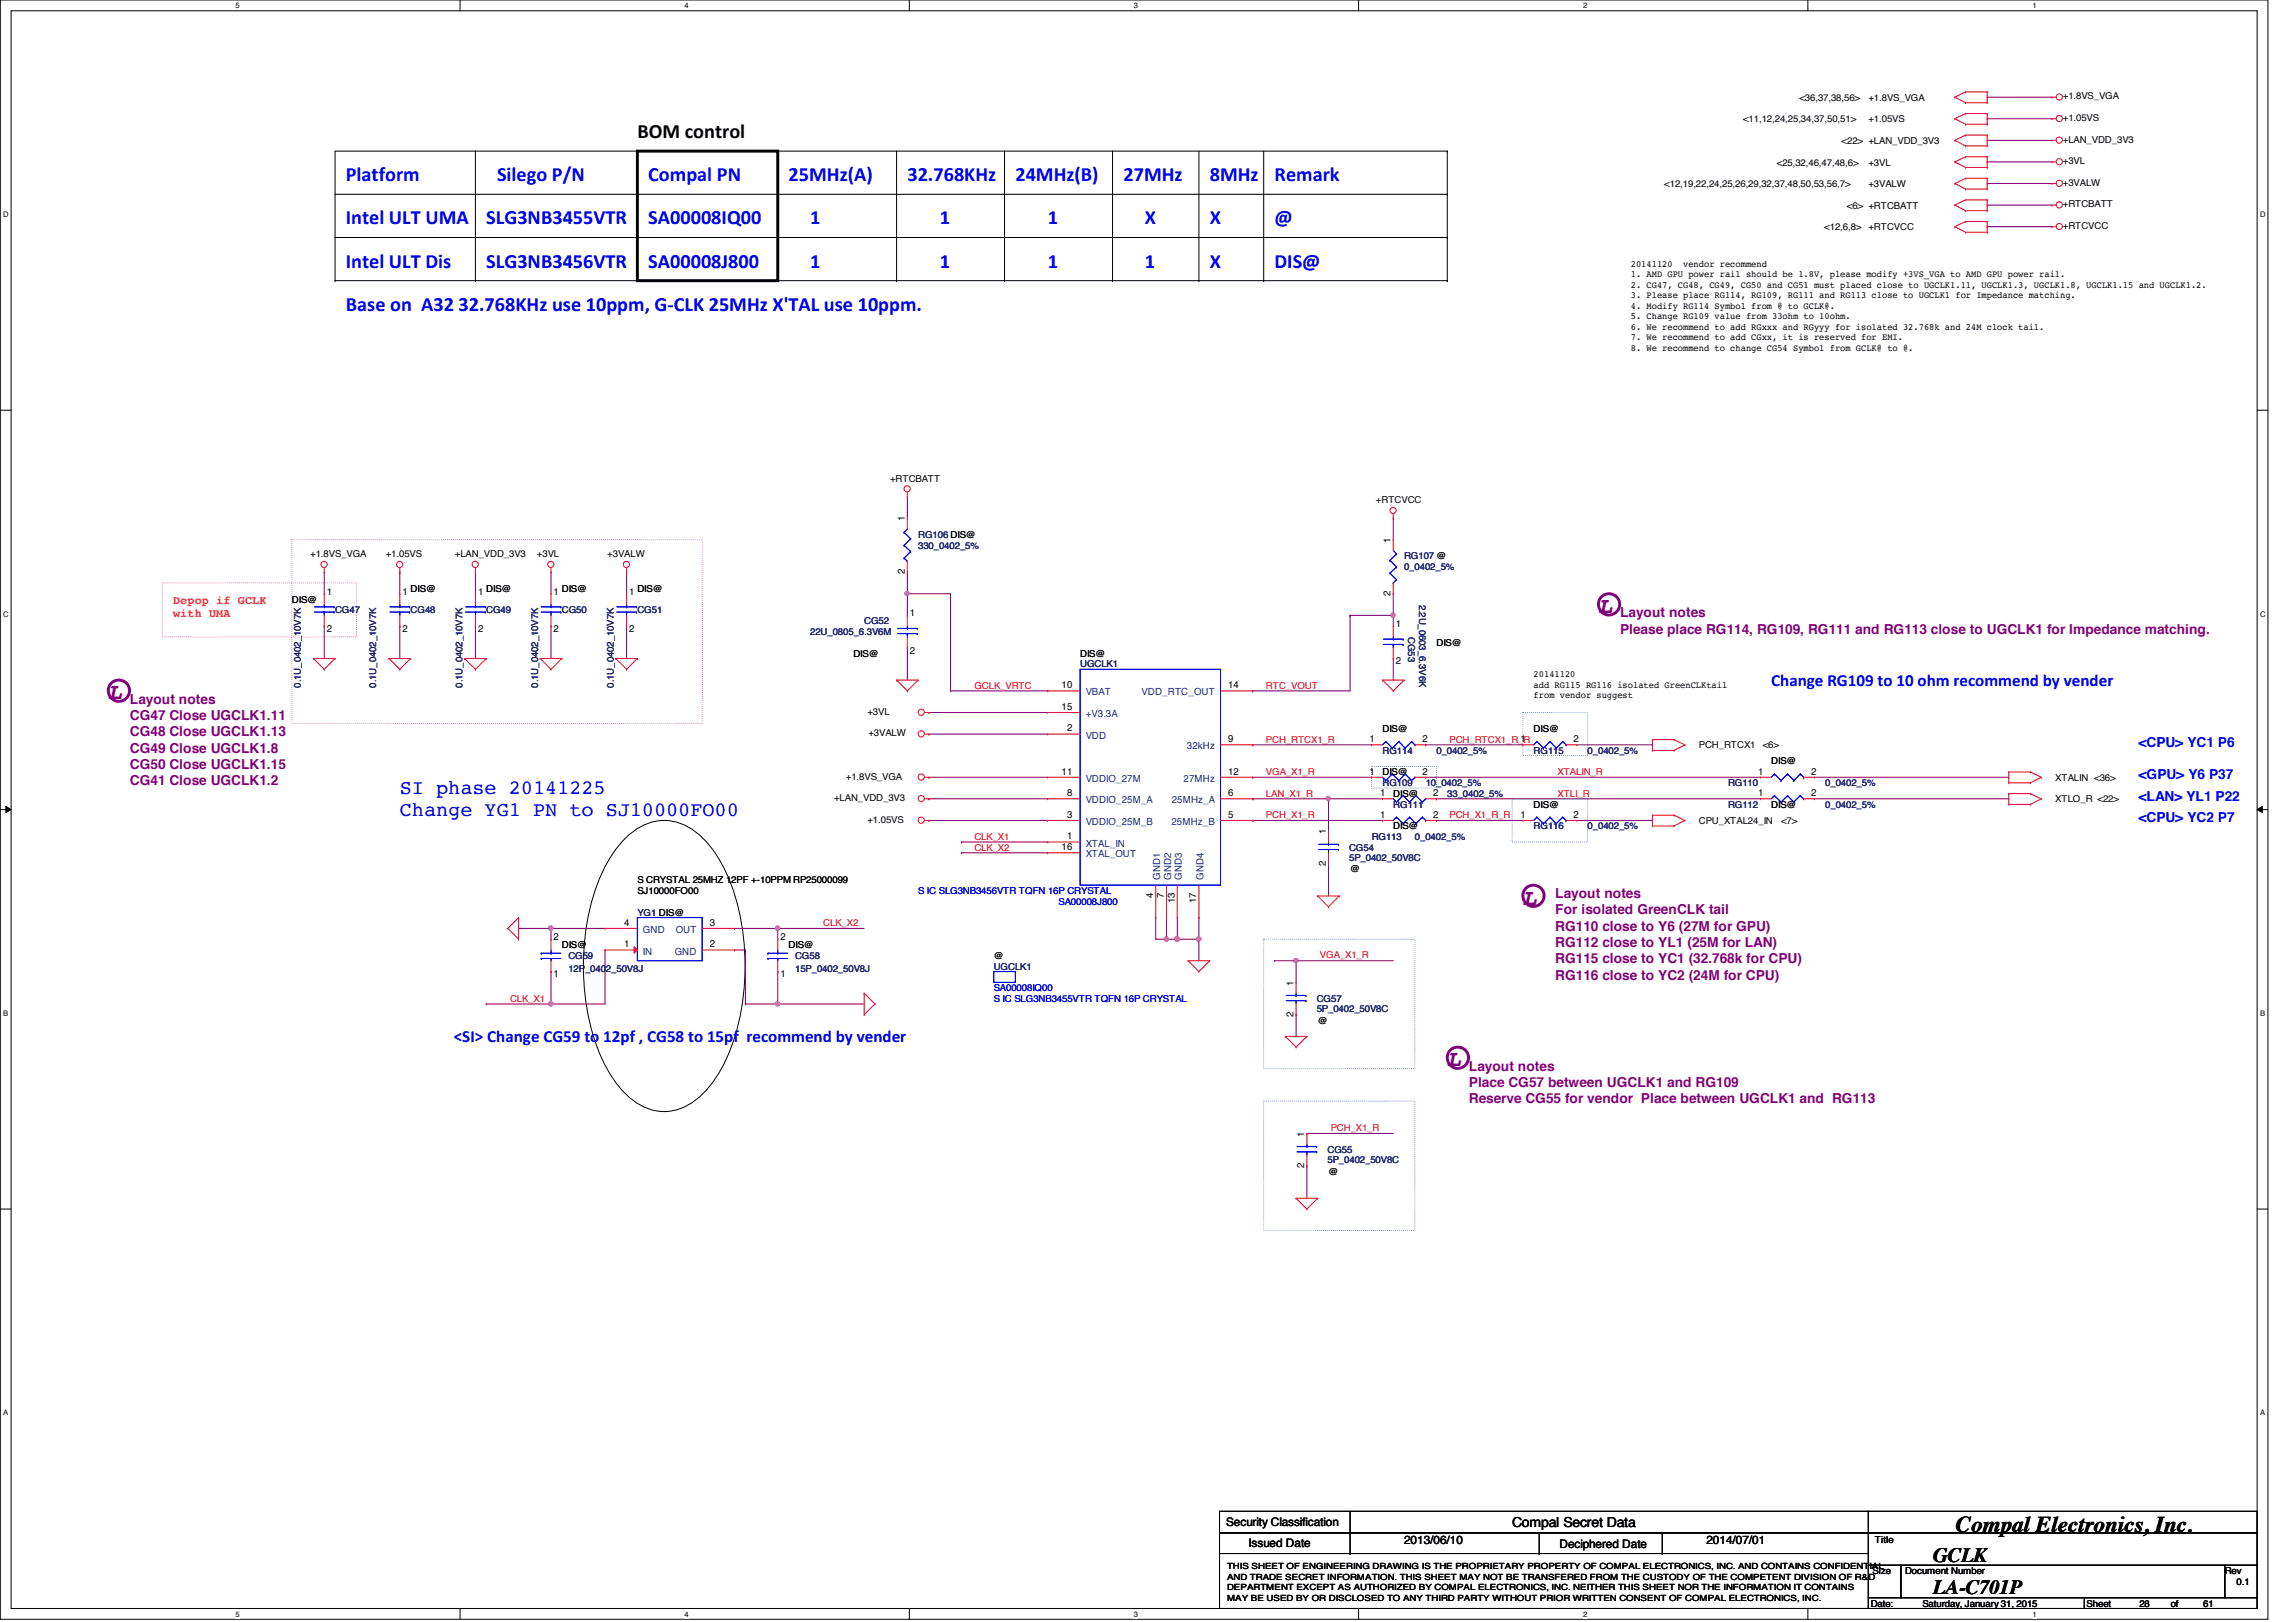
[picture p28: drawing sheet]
<svg xmlns="http://www.w3.org/2000/svg" width="297mm" height="210mm" viewBox="0 0 297 210" stroke-linecap="round" stroke-linejoin="round" font-family="sans-serif">
<defs><g id="words">
<g font-size="2.9" fill="#800080">
<text x="206.8" y="79.3">L</text>
<text x="14" y="90.5">L</text>
<text x="197" y="117.1">L</text>
<text x="187.2" y="138">L</text>
</g>
<text font-size="2.9" x="253" y="198.2">Compal Electronics, Inc.</text>
<g font-size="2.6">
<text x="82.5" y="17.9">BOM control</text>
<text x="250.1" y="202.1">GCLK</text>
<text x="250.1" y="206.3">LA-C701P</text>
</g>
<g font-size="2.6" fill="#00f">
<text x="44.7" y="23.5">Platform</text>
<text x="64.3" y="23.5">Silego P/N</text>
<text x="83.9" y="23.5">Compal PN</text>
<text x="102" y="23.5">25MHz(A)</text>
<text x="117.4" y="23.5">32.768KHz</text>
<text x="131.4" y="23.5">24MHz(B)</text>
<text x="145.3" y="23.5">27MHz</text>
<text x="156.5" y="23.5">8MHz</text>
<text x="164.9" y="23.5">Remark</text>
<text x="44.7" y="29">Intel ULT UMA</text>
<text x="62.9" y="29">SLG3NB3455VTR</text>
<text x="83.9" y="29">SA00008IQ00</text>
<text x="104.8" y="29">1</text>
<text x="121.6" y="29">1</text>
<text x="135.5" y="29">1</text>
<text x="148.1" y="29">X</text>
<text x="156.5" y="29">X</text>
<text x="164.9" y="29">@</text>
<text x="44.7" y="34.6">Intel ULT Dis</text>
<text x="62.9" y="34.6">SLG3NB3456VTR</text>
<text x="83.9" y="34.6">SA00008J800</text>
<text x="104.8" y="34.6">1</text>
<text x="121.6" y="34.6">1</text>
<text x="135.5" y="34.6">1</text>
<text x="148.1" y="34.6">1</text>
<text x="156.5" y="34.6">X</text>
<text x="164.9" y="34.6">DIS@</text>
<text x="44.7" y="40.2">Base on A32 32.768KHz use 10ppm, G-CLK 25MHz X'TAL use 10ppm.</text>
<text x="51.7" y="102.7">SI phase 20141225</text>
<text x="51.7" y="105.5">Change YG1 PN to SJ10000FO00</text>
</g>
<g font-size="2.2" fill="#00f">
<text x="229.1" y="88.7">Change RG109 to 10 ohm recommend by vender</text>
<text x="58.7" y="134.8">&lt;SI&gt; Change CG59 to 12pf , CG58 to 15pf recommend by vender</text>
</g>
<g font-size="1.8" fill="#800080">
<text x="209.6" y="79.9">Layout notes</text>
<text x="209.6" y="82">Please place RG114, RG109, RG111 and RG113 close to UGCLK1 for Impedance matching.</text>
<text x="16.8" y="91.1">Layout notes</text>
<text x="16.8" y="93.2">CG47 Close UGCLK1.11</text>
<text x="16.8" y="95.3">CG48 Close UGCLK1.13</text>
<text x="16.8" y="97.4">CG49 Close UGCLK1.8</text>
<text x="16.8" y="99.5">CG50 Close UGCLK1.15</text>
<text x="16.8" y="101.6">CG41 Close UGCLK1.2</text>
<text x="201.2" y="116.2">Layout notes</text>
<text x="201.2" y="118.3">For isolated GreenCLK tail</text>
<text x="201.2" y="120.4">RG110 close to Y6 (27M for GPU)</text>
<text x="201.2" y="122.6">RG112 close to YL1 (25M for LAN)</text>
<text x="201.2" y="124.7">RG115 close to YC1 (32.768k for CPU)</text>
<text x="201.2" y="126.8">RG116 close to YC2 (24M for CPU)</text>
<text x="190" y="138.6">Layout notes</text>
<text x="190" y="140.7">Place CG57 between UGCLK1 and RG109</text>
<text x="190" y="142.8">Reserve CG55 for vendor Place between UGCLK1 and RG113</text>
</g>
<g font-size="1.8" fill="#00f">
<text x="276.6" y="96.6">&lt;CPU&gt; YC1 P6</text>
<text x="276.6" y="100.8">&lt;GPU&gt; Y6 P37</text>
<text x="276.6" y="103.6">&lt;LAN&gt; YL1 P22</text>
<text x="276.6" y="106.4">&lt;CPU&gt; YC2 P7</text>
</g>
<text font-size="1.8" x="195.6" y="197.6">Compal Secret Data</text>
<g font-size="1.5" fill="#ff8000">
<text x="22.4" y="78.1">Depop if GCLK</text>
<text x="22.4" y="79.8">with UMA</text>
</g>
<g font-size="1.5">
<text x="158.6" y="197.5">Security Classification</text>
<text x="161.5" y="200.2">Issued Date</text>
<text x="181.6" y="199.8">2013/06/10</text>
<text x="201.8" y="200.3">Deciphered Date</text>
<text x="220.8" y="199.8">2014/07/01</text>
</g>
<g font-size="1.3">
<text x="117" y="67.5" transform="rotate(-90 117 67.5)">1</text>
<text x="179.9" y="70.3" transform="rotate(-90 179.9 70.3)">1</text>
<text x="42.3" y="77">1</text>
<text x="52.1" y="77">1</text>
<text x="61.8" y="77">1</text>
<text x="71.6" y="77">1</text>
<text x="81.4" y="77">1</text>
<text x="117" y="74.3" transform="rotate(-90 117 74.3)">2</text>
<text x="179.9" y="77.1" transform="rotate(-90 179.9 77.1)">2</text>
<text x="42.3" y="81.8">2</text>
<text x="52.1" y="81.8">2</text>
<text x="61.8" y="81.8">2</text>
<text x="71.6" y="81.8">2</text>
<text x="81.4" y="81.8">2</text>
<text x="117.7" y="79.8">1</text>
<text x="180.6" y="81.2">1</text>
<text x="117.7" y="84.6">2</text>
<text x="137.3" y="89.1">10</text>
<text x="158.9" y="89.1">14</text>
<text x="180.6" y="86">2</text>
<text x="137.3" y="91.9">15</text>
<text x="138" y="94.7">2</text>
<text x="137.3" y="100.2">11</text>
<text x="158.9" y="96.1">9</text>
<text x="158.9" y="100.2">12</text>
<text x="177.2" y="96.1">1</text>
<text x="177.2" y="100.2">1</text>
<text x="184" y="96.1">2</text>
<text x="184" y="100.2">2</text>
<text x="196.7" y="96.1">1</text>
<text x="203.6" y="96.1">2</text>
<text x="227.5" y="100.2">1</text>
<text x="234.3" y="100.2">2</text>
<text x="138" y="105.8">3</text>
<text x="138" y="103">8</text>
<text x="158.9" y="105.8">5</text>
<text x="158.9" y="103">6</text>
<text x="171.5" y="108" transform="rotate(-90 171.5 108)">1</text>
<text x="178.6" y="103">1</text>
<text x="178.6" y="105.8">1</text>
<text x="185.4" y="103">2</text>
<text x="185.4" y="105.8">2</text>
<text x="196.7" y="105.8">1</text>
<text x="203.6" y="105.8">2</text>
<text x="227.5" y="103">1</text>
<text x="234.3" y="103">2</text>
<text x="137.3" y="110">16</text>
<text x="138" y="108.6">1</text>
<text x="171.5" y="112" transform="rotate(-90 171.5 112)">2</text>
<text x="80.8" y="119.8">4</text>
<text x="91.8" y="119.8">3</text>
<text x="149.2" y="116.2" transform="rotate(-90 149.2 116.2)">4</text>
<text x="150.6" y="116.2" transform="rotate(-90 150.6 116.2)">7</text>
<text x="152" y="116.9" transform="rotate(-90 152 116.9)">13</text>
<text x="154.8" y="116.9" transform="rotate(-90 154.8 116.9)">17</text>
<text x="71.6" y="121.7">2</text>
<text x="80.8" y="122.6">1</text>
<text x="91.8" y="122.6">2</text>
<text x="101" y="121.7">2</text>
<text x="71.6" y="126.5">1</text>
<text x="101" y="126.5">1</text>
<text x="167.3" y="131.6" transform="rotate(-90 167.3 131.6)">2</text>
<text x="167.3" y="127.6" transform="rotate(-90 167.3 127.6)">1</text>
<text x="168.7" y="147.1" transform="rotate(-90 168.7 147.1)">1</text>
<text x="168.7" y="151.1" transform="rotate(-90 168.7 151.1)">2</text>
</g>
<g font-size="1.3" fill="#004080">
<text x="140.5" y="95.6">VDD</text>
<text x="140.5" y="90">VBAT</text>
<text x="140.5" y="92.8">+V3.3A</text>
<text x="147.7" y="90">VDD_RTC_OUT</text>
<text x="140.5" y="101.2">VDDIO_27M</text>
<text x="153.1" y="101.2">27MHz</text>
<text x="153.5" y="97">32kHz</text>
<text x="140.5" y="106.8">VDDIO_25M_B</text>
<text x="140.5" y="104">VDDIO_25M_A</text>
<text x="151.5" y="106.8">25MHz_B</text>
<text x="151.6" y="104">25MHz_A</text>
<text x="140.5" y="109.6">XTAL_IN</text>
<text x="140.5" y="111">XTAL_OUT</text>
<text x="150.1" y="113.8" transform="rotate(-90 150.1 113.8)">GND1</text>
<text x="151.5" y="113.8" transform="rotate(-90 151.5 113.8)">GND2</text>
<text x="152.9" y="113.8" transform="rotate(-90 152.9 113.8)">GND3</text>
<text x="155.7" y="113.8" transform="rotate(-90 155.7 113.8)">GND4</text>
<text x="83.2" y="120.7">GND</text>
<text x="83.2" y="123.5">IN</text>
<text x="87.3" y="123.5">GND</text>
<text x="87.4" y="120.7">OUT</text>
</g>
<g font-size="1.2">
<text x="225.5" y="15.8">&lt;11,12,24,25,34,37,50,51&gt;</text>
<text x="232.8" y="13">&lt;36,37,38,56&gt;</text>
<text x="241.7" y="13">+1.8VS_VGA</text>
<text x="241.7" y="15.8">+1.05VS</text>
<text x="266.9" y="12.9">+1.8VS_VGA</text>
<text x="266.9" y="15.7">+1.05VS</text>
<text x="229.9" y="21.4">&lt;25,32,46,47,48,6&gt;</text>
<text x="238.2" y="18.6">&lt;22&gt; +LAN_VDD_3V3</text>
<text x="241.7" y="21.4">+3VL</text>
<text x="266.9" y="18.5">+LAN_VDD_3V3</text>
<text x="266.9" y="21.3">+3VL</text>
<text x="215.3" y="24.2">&lt;12,19,22,24,25,26,29,32,37,48,50,53,56,7&gt;</text>
<text x="236" y="29.8">&lt;12,6,8&gt;</text>
<text x="238.9" y="27">&lt;6&gt; +RTCBATT</text>
<text x="241.7" y="24.2">+3VALW</text>
<text x="241.7" y="29.8">+RTCVCC</text>
<text x="266.9" y="24">+3VALW</text>
<text x="266.9" y="26.8">+RTCBATT</text>
<text x="266.9" y="29.6">+RTCVCC</text>
<text x="211" y="34.5">20141120</text>
<text x="211" y="35.9">1. AMD GPU power rail should be 1.8V, please modify +3VS_VGA to AMD GPU power rail.</text>
<text x="217.8" y="34.5">vendor recommend</text>
<text x="211" y="37.3">2. CG47, CG48, CG49, CG50 and CG51 must placed close to UGCLK1.11, UGCLK1.3, UGCLK1.8, UGCLK1.15 and UGCLK1.2.</text>
<text x="211" y="38.6">3. Please place RG114, RG109, RG111 and RG113 close to UGCLK1 for Impedance matching.</text>
<text x="211" y="40">4. Modify RG114 Symbol from @ to GCLK@.</text>
<text x="211" y="41.3">5. Change RG109 value from 33ohm to 10ohm.</text>
<text x="211" y="42.7">6. We recommend to add RGxxx and RGyyy for isolated 32.768k and 24M clock tail.</text>
<text x="211" y="44">7. We recommend to add CGxx, it is reserved for EMI.</text>
<text x="211" y="45.4">8. We recommend to change CG54 Symbol from GCLK@ to @.</text>
<text x="115.1" y="62.3">+RTCBATT</text>
<text x="178" y="65.1">+RTCVCC</text>
<text x="37.8" y="78">DIS@</text>
<text x="40.1" y="72.1">+1.8VS_VGA</text>
<text x="49.9" y="72.1">+1.05VS</text>
<text x="53.1" y="76.6">DIS@</text>
<text x="58.8" y="72.1">+LAN_VDD_3V3</text>
<text x="62.9" y="76.6">DIS@</text>
<text x="69.5" y="72.1">+3VL</text>
<text x="72.7" y="76.6">DIS@</text>
<text x="78.6" y="72.1">+3VALW</text>
<text x="82.5" y="76.6">DIS@</text>
<text x="185.8" y="83.6">DIS@</text>
<text x="110.4" y="85">DIS@</text>
<text x="139.7" y="85">DIS@</text>
<text x="198.4" y="87.6">20141120</text>
<text x="198.4" y="89">add RG115 RG116 isolated GreenCLKtail</text>
<text x="112.2" y="92.5">+3VL</text>
<text x="112.3" y="95.3">+3VALW</text>
<text x="178.9" y="94.7">DIS@</text>
<text x="198.4" y="94.7">DIS@</text>
<text x="198.4" y="90.3">from vendor suggest</text>
<text x="109.4" y="100.9">+1.8VS_VGA</text>
<text x="178.9" y="100.3">DIS@</text>
<text x="219.8" y="96.9">PCH_RTCX1</text>
<text x="228" y="96.9">&lt;6&gt;</text>
<text x="229.1" y="98.9">DIS@</text>
<text x="265.9" y="101">XTALIN &lt;36&gt;</text>
<text x="107.9" y="103.7">+LAN_VDD_3V3</text>
<text x="112.2" y="106.5">+1.05VS</text>
<text x="180.3" y="103.1">DIS@</text>
<text x="180.3" y="107.3">DIS@</text>
<text x="198.4" y="104.5">DIS@</text>
<text x="219.8" y="106.6">CPU_XTAL24_IN</text>
<text x="229.1" y="104.5">DIS@</text>
<text x="230.4" y="106.6">&lt;7&gt;</text>
<text x="265.9" y="103.8">XTLO_R &lt;22&gt;</text>
<text x="174.7" y="112.9">@</text>
<text x="82.5" y="114.3">S CRYSTAL 25MHZ 12PF +-10PPM RP25000099</text>
<text x="82.5" y="115.7">SJ10000FO00</text>
<text x="72.7" y="122.7">DIS@</text>
<text x="102" y="122.7">DIS@</text>
<text x="128.6" y="124.1">@</text>
<text x="170.5" y="132.5">@</text>
<text x="171.9" y="152">@</text>
<text x="242.3" y="203.7">Size</text>
<text x="242.6" y="199.6">Title</text>
<text x="246.5" y="203.7">Document Number</text>
<text x="287.8" y="203.7">Rev</text>
<text x="242" y="207.9">Date:</text>
<text x="248.7" y="207.9">Saturday, January 31, 2015</text>
<text x="270" y="207.9">Sheet</text>
<text x="276.8" y="207.9">28</text>
<text x="280.8" y="207.9">of</text>
<text x="285" y="207.9">61</text>
<text x="289.3" y="205.1">0.1</text>
</g>
<g font-size="1.2" fill="#000080">
<text x="118.8" y="69.6">RG106 DIS@</text>
<text x="118.8" y="71">330_0402_5%</text>
<text x="181.6" y="72.4">RG107 @</text>
<text x="181.6" y="73.8">0_0402_5%</text>
<text x="43.3" y="79.4">CG47</text>
<text x="53.1" y="79.4">CG48</text>
<text x="62.9" y="79.4">CG49</text>
<text x="72.7" y="79.4">CG50</text>
<text x="82.5" y="79.4">CG51</text>
<text x="104.8" y="82.2">22U_0805_6.3V6M</text>
<text x="111.8" y="80.8">CG52</text>
<text x="182.2" y="82.4" transform="rotate(90 182.2 82.4)">CG53</text>
<text x="183.6" y="78.2" transform="rotate(90 183.6 78.2)">2.2U_0603_6.3V6K</text>
<text x="38.9" y="89" transform="rotate(-90 38.9 89)">0.1U_0402_10V7K</text>
<text x="48.7" y="89" transform="rotate(-90 48.7 89)">0.1U_0402_10V7K</text>
<text x="59.9" y="89" transform="rotate(-90 59.9 89)">0.1U_0402_10V7K</text>
<text x="69.6" y="89" transform="rotate(-90 69.6 89)">0.1U_0402_10V7K</text>
<text x="79.4" y="89" transform="rotate(-90 79.4 89)">0.1U_0402_10V7K</text>
<text x="139.7" y="86.4">UGCLK1</text>
<text x="178.9" y="97.5">RG114</text>
<text x="178.9" y="101.7">RG109</text>
<text x="184.4" y="101.7">10_0402_5%</text>
<text x="185.8" y="97.5">0_0402_5%</text>
<text x="198.4" y="97.5">RG115</text>
<text x="205.4" y="97.5">0_0402_5%</text>
<text x="223.6" y="101.7">RG110</text>
<text x="236.1" y="101.7">0_0402_5%</text>
<text x="180.3" y="104.5">RG111</text>
<text x="187.2" y="103.1">33_0402_5%</text>
<text x="198.4" y="107.3">RG116</text>
<text x="205.4" y="107.3">0_0402_5%</text>
<text x="223.6" y="104.5">RG112</text>
<text x="236.1" y="104.5">0_0402_5%</text>
<text x="174.5" y="110.1">CG54</text>
<text x="174.5" y="111.4">5P_0402_50V8C</text>
<text x="177.5" y="108.7">RG113</text>
<text x="183" y="108.7">0_0402_5%</text>
<text x="82.5" y="118.5">YG1 DIS@</text>
<text x="73.5" y="124.1">CG59</text>
<text x="73.5" y="125.8">12P_0402_50V8J</text>
<text x="102.9" y="124.1">CG58</text>
<text x="102.9" y="125.8">15P_0402_50V8J</text>
<text x="128.6" y="125.5">UGCLK1</text>
<text x="170.3" y="129.7">CG57</text>
<text x="170.3" y="130.9">5P_0402_50V8C</text>
<text x="171.7" y="149.2">CG55</text>
<text x="171.7" y="150.5">5P_0402_50V8C</text>
</g>
<g font-size="1.2" fill="#f00">
<text x="126.1" y="89.1">GCLK_VRTC</text>
<text x="163.8" y="89.1">RTC_VOUT</text>
<text x="163.8" y="96.1">PCH_RTCX1_R</text>
<text x="163.8" y="100.3">VGA_X1_R</text>
<text x="187.5" y="96.1">PCH_RTCX1_R_R</text>
<text x="201.5" y="100.3">XTALIN_R</text>
<text x="163.8" y="105.9">PCH_X1_R</text>
<text x="163.8" y="103.1">LAN_X1_R</text>
<text x="187.5" y="105.9">PCH_X1_R_R</text>
<text x="201.5" y="103.1">XTLI_R</text>
<text x="126.1" y="110.1">CLK_X2</text>
<text x="126.1" y="108.7">CLK_X1</text>
<text x="106.5" y="119.8">CLK_X2</text>
<text x="170.8" y="124">VGA_X1_R</text>
<text x="66" y="129.6">CLK_X1</text>
<text x="172.2" y="146.4">PCH_X1_R</text>
</g>
<g font-size="1.2" fill="#00f">
<text x="118.8" y="115.7">S IC SLG3NB3456VTR TQFN 16P CRYSTAL</text>
<text x="136.9" y="117.1">SA00008J800</text>
<text x="128.6" y="129.7">S IC SLG3NB3455VTR TQFN 16P CRYSTAL</text>
<text x="128.6" y="128.3">SA00008IQ00</text>
</g>
<g font-size="1.1">
<text x="158.7" y="203.1">THIS SHEET OF ENGINEERING DRAWING IS THE PROPRIETARY PROPERTY OF COMPAL ELECTRONICS, INC. AND CONTAINS CONFIDENTIAL</text>
<text x="158.7" y="204.4">AND TRADE SECRET INFORMATION. THIS SHEET MAY NOT BE TRANSFERED FROM THE CUSTODY OF THE COMPETENT DIVISION OF R&amp;D</text>
<text x="158.7" y="205.8">DEPARTMENT EXCEPT AS AUTHORIZED BY COMPAL ELECTRONICS, INC. NEITHER THIS SHEET NOR THE INFORMATION IT CONTAINS</text>
<text x="158.7" y="207.1">MAY BE USED BY OR DISCLOSED TO ANY THIRD PARTY WITHOUT PRIOR WRITTEN CONSENT OF COMPAL ELECTRONICS, INC.</text>
</g>
<g font-size="1">
<text x="30.5" y="1.1">5</text>
<text x="88.6" y="1.1">4</text>
<text x="146.7" y="1.1">3</text>
<text x="204.8" y="1.1">2</text>
<text x="262.9" y="1.1">1</text>
<text x=".4" y="28.1">D</text>
<text x="292.4" y="28.1">D</text>
<text x=".4" y="79.8">C</text>
<text x="292.4" y="79.8">C</text>
<text x=".4" y="131.5">B</text>
<text x="292.4" y="131.5">B</text>
<text x=".4" y="183.2">A</text>
<text x="292.4" y="183.2">A</text>
<text x="30.5" y="209.2">5</text>
<text x="88.6" y="209.2">4</text>
<text x="146.7" y="209.2">3</text>
<text x="204.8" y="209.2">2</text>
<text x="262.9" y="209.2">1</text>
</g>
</g></defs>
<path d="M0 0h293.4v209.5h-293.4zM1.4 1.4h290.6v206.8h-290.6z" fill="none" stroke="#000" stroke-width=".13"/>
<g fill="#fff">
<path d="M30.5 .2h.5v1.1h-.5z"/>
<path d="M30.5 208.3h.5v1.1h-.5z"/>
</g>
<path d="M59.5 0v1.4M59.5 208.2v1.3" fill="none" stroke="#000" stroke-width=".13"/>
<g fill="#fff">
<path d="M88.6 .2h.5v1.1h-.5z"/>
<path d="M88.6 208.3h.5v1.1h-.5z"/>
</g>
<path d="M117.6 0v1.4M117.6 208.2v1.3" fill="none" stroke="#000" stroke-width=".13"/>
<g fill="#fff">
<path d="M146.7 .2h.5v1.1h-.5z"/>
<path d="M146.7 208.3h.5v1.1h-.5z"/>
</g>
<path d="M175.8 0v1.4M175.8 208.2v1.3" fill="none" stroke="#000" stroke-width=".13"/>
<g fill="#fff">
<path d="M204.8 .2h.6v1.1h-.6z"/>
<path d="M204.8 208.3h.6v1.1h-.6z"/>
</g>
<path d="M233.9 0v1.4M233.9 208.2v1.3" fill="none" stroke="#000" stroke-width=".13"/>
<g fill="#fff">
<path d="M262.9 .2h.6v1.1h-.6z"/>
<path d="M262.9 208.3h.6v1.1h-.6z"/>
<path d="M.4 27.2h.7v1.1h-.7z"/>
<path d="M292.4 27.2h.7v1.1h-.7z"/>
<path d="M.4 78.9h.7v1.1h-.7z"/>
<path d="M292.4 78.9h.7v1.1h-.7z"/>
</g>
<path d="M0 53.1h1.4M292 53.1h1.4" fill="none" stroke="#000" stroke-width=".13"/>
<g fill="#fff">
<path d="M.4 130.6h.7v1.1h-.7z"/>
<path d="M292.4 130.6h.6v1.1h-.6z"/>
</g>
<path d="M0 104.8h1.4M.8 104.4l.6 .4-.6 .4zM292 104.8l.7-.4v.8zM292 104.8h1.4" fill="none" stroke="#000" stroke-width=".13"/>
<path d="M.8 104.4l.6 .4-.6 .4zM292 104.8l.7-.4v.8z" fill="#000"/>
<g fill="#fff">
<path d="M.4 182.3h.7v1.1h-.7z"/>
<path d="M292.4 182.3h.6v1.1h-.6z"/>
</g>
<g fill="none" stroke="#000" stroke-width=".13">
<path d="M61.5 19.6v16.7M82.5 19.6v16.7M100.6 19.6v16.7M116 19.6v16.7M130 19.6v16.7M143.9 19.6v16.7M155.1 19.6v16.7M163.5 19.6v16.7M187.2 19.6h.1M187.2 19.6h-143.9v16.7M187.2 19.6v16.7M43.3 36.3h.1"/>
<path d="M43.3 25.1h143.9M43.3 30.7h143.9M43.3 36.3h143.9M61.5 36.3h.1M82.5 36.3h.1M100.6 36.3h.1M116 36.3h.1M130 36.3h.1M143.9 36.3h.1M155.1 36.3h.1M163.5 36.3h.1M187.2 36.3h.1"/>
<path d="M187.2 25.1h.1M187.2 30.7h.1M80.9 108.4a6.6 6.6 0 0 1 10 0 20.4 20.4 0 0 1 5 11 31.1 31.1 0 0 1-1.9 17.6 12.9 12.9 0 0 1-5 6 6.5 6.5 0 0 1-8.1-1.4 20.4 20.4 0 0 1-5-11 31.3 31.3 0 0 1 2-17.6 15.3 15.3 0 0 1 3-4.6zM0 156.5h1.4M292 156.5h1.4"/>
</g>
<path d="M21 75.4h25.1v7h-25.1zM37.8 69.8h53v23.8h-53z" fill="none" stroke="#f0f" stroke-width=".13" stroke-dasharray="0 .3"/>
<path d="M177.5 99.2h8.3v2.8h-8.3zM197 92.2h8.4v5.6h-8.4zM195.6 103.4h9.8v5.6h-9.8zM163.5 121.5h19.5v16.8h-19.5zM163.5 142.5h19.5v16.8h-19.5z" fill="none" stroke="#0080ff" stroke-width=".13" stroke-dasharray="0 .3"/>
<path d="M82.5 19.6h18.1v16.7h-18.1z" fill="none" stroke="#000" stroke-width=".38"/>
<g fill="none" stroke="#800080" stroke-width=".38">
<circle cx="208.2" cy="78.2" r="1.38"/>
<circle cx="15.4" cy="89.4" r="1.38"/>
<circle cx="198.4" cy="115.9" r="1.38"/>
<circle cx="188.6" cy="136.9" r="1.38"/>
</g>
<g fill="none" stroke="#800040" stroke-width=".13">
<path d="M120.2 92.2h.1M120.2 92.2h15.3M120.2 100.6h.1M120.2 100.6h15.3M124.4 110.4h.1M124.4 109h.1M124.4 110.4h11.1M124.4 109h11.1M155.1 118.7h.1M155.1 118.7v2.8h-2.8M162.1 106.2h.1M162.1 106.2h16.8"/>
<path d="M171.9 103.4h.1M171.9 103.4h7M152.3 121.5h.1"/>
</g>
<circle cx="155.1" cy="121.5" r=".29" fill="#f0f"/>
<circle cx="155.1" cy="121.5" r=".29" fill="none" stroke="#f0f" stroke-width=".13"/>
<circle cx="152.3" cy="121.5" r=".29" fill="#f0f"/>
<circle cx="152.3" cy="121.5" r=".29" fill="none" stroke="#f0f" stroke-width=".13"/>
<path d="M149.5 118.7h.1M149.5 118.7v2.8h1.4M150.9 118.7h.1M150.9 118.7v2.8M152.3 118.7h.1M152.3 118.7v2.8M150.9 121.5h.1M155.1 121.5h.1M155.1 121.5v2.8" fill="none" stroke="#800040" stroke-width=".13"/>
<circle cx="150.9" cy="121.5" r=".29" fill="#f0f"/>
<circle cx="150.9" cy="121.5" r=".29" fill="none" stroke="#f0f" stroke-width=".13"/>
<path d="M174.7 79.6h.1M174.7 79.6v9.8h-12.6M180.3 79.6h.1M180.3 79.6v1.4M162.1 89.4h.1M120.2 103.4h.1M120.2 106.2h.1M120.2 103.4h15.3M120.2 106.2h15.3" fill="none" stroke="#800040" stroke-width=".13"/>
<circle cx="180.2" cy="79.6" r=".29" fill="#f0f"/>
<circle cx="180.2" cy="79.6" r=".29" fill="none" stroke="#f0f" stroke-width=".13"/>
<g fill="none" stroke="#800040" stroke-width=".13">
<path d="M117.4 64.3h.1M117.4 76.8h.1M117.4 64.3v2.8M117.4 76.8v2.8M117.4 76.8h5.6M123 76.8h.1M123 76.8v12.6M174.7 79.6h.1M174.7 79.6h5.6M117.4 83.8h.1M117.4 83.8v4.2M120.2 95h.1"/>
<path d="M120.2 95h15.3M123 89.4h.1M123 89.4h12.5M180.3 85.2h.1M180.3 85.2v2.8"/>
</g>
<circle cx="117.4" cy="76.8" r=".29" fill="#f0f"/>
<circle cx="117.4" cy="76.8" r=".29" fill="none" stroke="#f0f" stroke-width=".13"/>
<g fill="none" stroke="#800040" stroke-width=".13">
<path d="M41.9 74h.1M41.9 74v2.8M51.7 74h.1M51.7 74v2.8M61.5 74h.1M61.5 74v2.8M71.3 74h.1M71.3 74v2.8M81.1 74h.1M81.1 74v2.8M117.4 74h.1M117.4 74v2.8"/>
<path d="M180.3 67.1h.1M180.3 76.8h.1M180.3 67.1v2.7M180.3 76.8v2.8M41.9 81h.1M41.9 81v4.2M51.7 81h.1M51.7 81v4.2M61.5 81h.1M61.5 81v4.2M71.3 81h.1M71.3 81v4.2"/>
<path d="M81.1 81h.1M81.1 81v4.2M184.4 100.6h.1M184.4 100.6h43.3M185.8 106.2h.1M185.8 103.4h.1M185.8 106.2h11.2M185.8 103.4h41.9M234.7 100.6h25.2M234.7 103.4h25.2M259.9 100.6h.1M259.9 103.4h.1"/>
<path d="M167.7 131.3h.1M167.7 124.3h.1M167.7 131.3v2.8M167.7 124.3h12.6"/>
</g>
<circle cx="167.6" cy="124.3" r=".29" fill="#f0f"/>
<circle cx="167.6" cy="124.3" r=".29" fill="none" stroke="#f0f" stroke-width=".13"/>
<path d="M100.6 120.1h.1M100.6 120.1h11.2M164.9 124.3h.1M164.9 124.3h2.8M167.7 124.3h.1M167.7 124.3v2.8" fill="none" stroke="#800040" stroke-width=".13"/>
<circle cx="100.6" cy="120.1" r=".29" fill="#f0f"/>
<circle cx="100.6" cy="120.1" r=".29" fill="none" stroke="#f0f" stroke-width=".13"/>
<path d="M71.3 129.9h.1M71.3 129.9h7" fill="none" stroke="#800040" stroke-width=".13"/>
<circle cx="71.3" cy="129.9" r=".29" fill="#f0f"/>
<circle cx="71.3" cy="129.9" r=".29" fill="none" stroke="#f0f" stroke-width=".13"/>
<path d="M78.3 122.9h.1M78.3 122.9v7M95 122.9h.1M95 122.9h1.4M96.4 122.9h.1M96.4 122.9v7M100.6 120.1h.1M100.6 125.7h.1M100.6 129.9h.1M100.6 120.1v1.4M100.6 125.7v4.2M100.6 129.9h11.2" fill="none" stroke="#800040" stroke-width=".13"/>
<circle cx="100.6" cy="129.9" r=".29" fill="#f0f"/>
<circle cx="100.6" cy="129.9" r=".29" fill="none" stroke="#f0f" stroke-width=".13"/>
<path d="M71.3 125.7h.1M71.3 120.1h.1M71.3 125.7v4.2M71.3 120.1h7" fill="none" stroke="#800040" stroke-width=".13"/>
<circle cx="71.3" cy="120.1" r=".29" fill="#f0f"/>
<circle cx="71.3" cy="120.1" r=".29" fill="none" stroke="#f0f" stroke-width=".13"/>
<g fill="none" stroke="#800040" stroke-width=".13">
<path d="M257.1 12.6h.1M257.1 15.4h.1M257.1 18.2h.1M257.1 12.6h8.4M257.1 15.4h8.4M257.1 18.2h8.4M257.1 21h.1M257.1 23.7h.1M257.1 26.5h.1M257.1 29.3h.1M257.1 21h8.4M257.1 23.7h8.4"/>
<path d="M257.1 26.5h8.4M257.1 29.3h8.4M162.1 96.4h.1M162.1 96.4h15.4M62.9 129.9h.1M62.9 129.9h8.4M67.1 120.1h.1M67.1 120.1h4.2M71.3 120.1h.1M71.3 120.1v1.4M95 120.1h.1M95 120.1h5.6"/>
<path d="M96.4 129.9h.1M96.4 129.9h4.2M150.9 121.5h1.4M152.3 121.5h.1"/>
</g>
<circle cx="152.3" cy="121.5" r=".29" fill="#f0f"/>
<circle cx="152.3" cy="121.5" r=".29" fill="none" stroke="#f0f" stroke-width=".13"/>
<g fill="none" stroke="#800040" stroke-width=".13">
<path d="M184.4 96.4h.1M184.4 96.4h12.6M204 96.4h9.8M213.8 96.4h.1M162.1 100.6h.1M162.1 100.6h15.4M171.9 111.8h.1M171.9 103.4h.1M171.9 103.4v4.2M171.9 111.8v4.2M204 106.2h9.8M213.8 106.2h.1"/>
<path d="M169.1 150.9h.1M169.1 146.7h.1M169.1 150.9v4.2M169.1 146.7h11.2"/>
</g>
<circle cx="171.8" cy="103.4" r=".29" fill="#f0f"/>
<circle cx="171.8" cy="103.4" r=".29" fill="none" stroke="#f0f" stroke-width=".13"/>
<path d="M162.1 103.4h.1M162.1 103.4h9.8" fill="none" stroke="#800040" stroke-width=".13"/>
<g fill="none" stroke="#f00" stroke-width=".13">
<path d="M252.9 12.6h.1M252.9 15.4h.1M252.9 18.2h.1M252.9 12.6l1.4 .7M252.9 15.4l1.4 .7M252.9 18.2l1.4 .7M254.3 11.9h.1M254.3 13.3h.1M254.3 14.7h.1M254.3 16.1h.1M254.3 17.5h.1M254.3 18.9h.1"/>
<path d="M254.3 11.9l-1.4 .7M254.3 11.9h2.8M254.3 13.3h2.8M254.3 14.7l-1.4 .7M254.3 14.7h2.8M254.3 16.1h2.8M254.3 17.5l-1.4 .7M254.3 17.5h2.8M254.3 18.9h2.8M257.1 11.9h.1M257.1 13.3h.1M257.1 14.7h.1"/>
<path d="M257.1 16.1h.1M257.1 17.5h.1M257.1 18.9h.1M257.1 11.9v1.4M257.1 14.7v1.4M257.1 17.5v1.4M265.5 12.6h.1M265.5 15.4h.1M265.5 18.2h.1M265.5 12.6h.5M265.5 15.4h.5M265.5 18.2h.5"/>
<path d="M252.9 21h.1M252.9 23.7h.1M252.9 26.5h.1M252.9 29.3h.1M252.9 21l1.4 .7M252.9 23.7l1.4 .8M252.9 26.5l1.4 .8M252.9 29.3l1.4 .8M254.3 20.3h.1M254.3 21.7h.1M254.3 23.1h.1M254.3 24.5h.1"/>
<path d="M254.3 25.9h.1M254.3 27.3h.1M254.3 28.7h.1M254.3 30.1h.1M254.3 20.3l-1.4 .7M254.3 20.3h2.8M254.3 21.7h2.8M254.3 23.1l-1.4 .6M254.3 23.1h2.8M254.3 24.5h2.8M254.3 25.9l-1.4 .6M254.3 25.9h2.8"/>
<path d="M254.3 27.3h2.8M254.3 28.7l-1.4 .6M254.3 28.7h2.8M254.3 30.1h2.8M257.1 20.3h.1M257.1 21.7h.1M257.1 23.1h.1M257.1 24.5h.1M257.1 25.9h.1M257.1 27.3h.1M257.1 28.7h.1M257.1 30.1h.1"/>
<path d="M257.1 20.3v1.4M257.1 23.1v1.4M257.1 25.9v1.4M257.1 28.7v1.4M265.5 21h.1M265.5 23.7h.1M265.5 26.5h.1M265.5 29.3h.1M265.5 21h.5M265.5 23.7h.5M265.5 26.5h.5M265.5 29.3h.5"/>
<path d="M41.9 74h.1M41.9 76.8h.1M41.9 73.5v.5M41.9 76.8v1.4M41.9 79.6v1.4M51.7 74h.1M51.7 76.8h.1M51.7 73.5v.5M51.7 76.8v1.4M51.7 79.6v1.4M61.5 74h.1M61.5 76.8h.1"/>
<path d="M61.5 73.5v.5M61.5 76.8v1.4M61.5 79.6v1.4M71.3 74h.1M71.3 76.8h.1M71.3 73.5v.5M71.3 76.8v1.4M71.3 79.6v1.4M81.1 74h.1M81.1 76.8h.1M81.1 73.5v.5M81.1 76.8v1.4"/>
<path d="M81.1 79.6v1.4M117.4 64.3h.1M117.4 79.6h.1M117.4 67.1h.1M117.4 74h.1M117.4 63.7v.6M117.4 67.1v1.4M117.4 72.6v1.4M117.4 79.6v1.4M180.3 67.1h.1M180.3 66.5v.6M40.6 85.2h.1"/>
<path d="M40.6 85.2h2.7M40.6 85.2l1.3 1.4M41.9 86.6h.1M41.9 81h.1M43.3 85.2h.1M43.3 85.2l-1.4 1.4M50.3 85.2h.1M50.3 85.2h2.8M50.3 85.2l1.4 1.4M51.7 86.6h.1M51.7 81h.1M53.1 85.2h.1"/>
<path d="M53.1 85.2l-1.4 1.4M60.1 85.2h.1M60.1 85.2h2.8M60.1 85.2l1.4 1.4M61.5 86.6h.1M61.5 81h.1M62.9 85.2h.1M62.9 85.2l-1.4 1.4M69.9 85.2h.1M69.9 85.2h2.8M69.9 85.2l1.4 1.4M71.3 86.6h.1"/>
<path d="M71.3 81h.1M72.7 85.2h.1M72.7 85.2l-1.4 1.4M79.7 85.2h.1M79.7 85.2h2.8M79.7 85.2l1.4 1.4M81.1 86.6h.1M81.1 81h.1M82.5 85.2h.1M82.5 85.2l-1.4 1.4M116 88h.1M116 88h2.8"/>
<path d="M116 88l1.4 1.4M117.4 89.4h.1M117.4 83.8h.1M117.4 82.4v1.4M118.8 88h.1M118.8 88l-1.4 1.4M119.6 92.2h.6M119.6 95h.6M120.2 92.2h.1M120.2 95h.1M135.5 95h.1M135.5 89.4h.1"/>
<path d="M135.5 92.2h.1M135.5 92.2h4.2M135.5 95h4.2M135.5 89.4h4.2M157.9 96.4h4.2M157.9 89.4h4.2M162.1 96.4h.1M162.1 89.4h.1M177.5 96.4h.1M177.5 96.4h1.4M178.9 88h.1M178.9 88h2.7"/>
<path d="M178.9 88l1.4 1.4M180.3 89.4h.1M180.3 81h.1M180.3 85.2h.1M180.3 81v1.4M180.3 83.8v1.4M181.6 88h.1M181.6 88l-1.3 1.4M183 96.4h1.4M184.4 96.4h.1M197 96.4h.1M197 96.4h1.4"/>
<path d="M202.6 96.4h1.4M204 96.4h.1M213.8 97.1h.1M213.8 95.7h.1M213.8 95.7h2.8M213.8 97.1h2.8M213.8 95.7v1.4M216.6 95.7h.1M216.6 97.1h.1M216.6 95.7l1.4 .7M218 96.4h.1M218 96.4l-1.4 .7"/>
<path d="M259.9 99.9h.1M259.9 99.9v1.4M259.9 99.9h2.8M262.7 99.9h.1M262.7 99.9l1.4 .7M67.1 118.7h.1M67.1 118.7v2.8M67.1 118.7l-1.4 1.4M119.6 106.2h.6M119.6 100.6h.6M119.6 103.4h.6M120.2 106.2h.1"/>
<path d="M120.2 100.6h.1M120.2 103.4h.1M135.5 109h.1M135.5 106.2h.1M135.5 103.4h.1M135.5 100.6h.1M135.5 110.4h.1M135.5 106.2h4.2M135.5 100.6h4.2M135.5 103.4h4.2M135.5 109h4.2M135.5 110.4h4.2"/>
<path d="M149.5 118.7h.1M149.5 114.6v4.1M150.9 118.7h.1M150.9 114.6v4.1M152.3 118.7h.1M152.3 114.6v4.1M155.1 118.7h.1M155.1 114.6v4.1M157.9 106.2h4.2M157.9 100.6h4.2M157.9 103.4h4.2M162.1 106.2h.1"/>
<path d="M162.1 103.4h.1M162.1 100.6h.1M170.5 116h.1M170.5 116h2.8M170.5 116l1.4 1.3M171.9 117.3h.1M171.9 107.6h.1M171.9 111.8h.1M171.9 107.6v1.4M171.9 110.4v1.4M173.3 116h.1M173.3 116l-1.4 1.3"/>
<path d="M177.5 100.6h.1M177.5 100.6h1.4M178.9 103.4h.1M178.9 106.2h.1M178.9 106.2h1.4M178.9 103.4h1.4M183 100.6h1.4M184.4 100.6h.1M184.4 106.2h1.4M184.4 103.4h1.4M185.8 103.4h.1M185.8 106.2h.1"/>
<path d="M197 106.2h.1M197 106.2h1.4M202.6 106.2h1.4M204 106.2h.1M213.8 106.9h.1M213.8 105.5h.1M213.8 105.5v1.4M213.8 105.5h2.8M213.8 106.9h2.8M216.6 105.5h.1M216.6 106.9h.1M216.6 105.5l1.4 .7"/>
<path d="M218 106.2h.1M218 106.2l-1.4 .7M227.7 103.4h.1M227.7 103.4h1.4M233.3 103.4h1.4M234.7 103.4h.1M259.9 104.1h.1M259.9 102.7h.1M259.9 101.3h.1M259.9 102.7h2.8M259.9 104.1h2.8M259.9 102.7v1.4"/>
<path d="M259.9 101.3h2.8M262.7 102.7h.1M262.7 104.1h.1M262.7 101.3h.1M262.7 102.7l1.4 .7M264.1 103.4h.1M264.1 100.6h.1M264.1 103.4l-1.4 .7M264.1 100.6l-1.4 .7M65.7 120.1h.1M65.7 120.1l1.4 1.4M67.1 121.5h.1"/>
<path d="M71.3 125.7h.1M71.3 121.5h.1M71.3 121.5v1.4M71.3 124.3v1.4M78.3 120.1h.1M78.3 120.1h4.2M100.6 125.7h.1M100.6 121.5h.1M100.6 121.5v1.4M100.6 124.3v1.4M111.8 131.3h.1M111.8 128.5h.1"/>
<path d="M111.8 128.5v2.8M111.8 128.5l1.4 1.4M113.2 129.9h.1M113.2 129.9l-1.4 1.4M153.7 124.3h.1M153.7 124.3h2.8M153.7 124.3l1.4 1.4M155.1 125.7h.1M156.5 124.3h.1M156.5 124.3l-1.4 1.4M166.3 134.1h.1M166.3 134.1h2.8"/>
<path d="M166.3 134.1l1.4 1.4M167.7 135.5h.1M167.7 127.1h.1M167.7 131.3h.1M167.7 127.1v1.4M167.7 129.9v1.4M169.1 134.1h.1M169.1 134.1l-1.4 1.4M167.7 155.1h.1M167.7 155.1h2.8M167.7 155.1l1.4 1.4M169.1 156.5h.1"/>
<path d="M169.1 146.7h.1M169.1 150.9h.1M169.1 146.7v1.4M169.1 149.5v1.4M170.5 155.1h.1M170.5 155.1l-1.4 1.4"/>
<circle cx="266.4" cy="15.3" r=".4"/>
<circle cx="266.4" cy="18.1" r=".4"/>
<circle cx="266.4" cy="12.5" r=".4"/>
<circle cx="266.4" cy="23.7" r=".4"/>
<circle cx="266.4" cy="29.3" r=".4"/>
<circle cx="266.4" cy="20.9" r=".4"/>
<circle cx="266.4" cy="26.5" r=".4"/>
<circle cx="41.9" cy="73" r=".4"/>
<circle cx="51.7" cy="73" r=".4"/>
<circle cx="61.5" cy="73" r=".4"/>
<circle cx="71.3" cy="73" r=".4"/>
<circle cx="81" cy="73" r=".4"/>
<circle cx="117.4" cy="63.3" r=".4"/>
<circle cx="180.2" cy="66.1" r=".4"/>
<circle cx="119.2" cy="95" r=".4"/>
<circle cx="119.2" cy="92.2" r=".4"/>
<circle cx="119.2" cy="106.1" r=".4"/>
<circle cx="119.2" cy="100.6" r=".4"/>
<circle cx="119.2" cy="103.4" r=".4"/>
</g>
<g fill="none" stroke="#000" stroke-width=".13">
<path d="M157.8 195.6h83.9v2.8h-83.9zM157.8 198.4h83.9v2.6h-83.9zM174.7 198.4h.1M174.7 195.6v5.4M199.1 198.4v2.6M215 198.4v2.6M241.7 195.6h50.3v2.8h-50.3zM241.7 198.4h50.3v4.2h-50.3zM157.8 201h83.9v7.2h-83.9zM174.7 201h.1M199.1 201h.1M215 201h.1"/>
<path d="M241.7 202.6h4.2v4.2h-4.2zM241.7 206.8h28v1.4h-28zM245.9 202.6h41.9v4.2h-41.9zM269.7 206.8h22.3v1.4h-22.3zM287.8 202.6h4.2v4.2h-4.2z"/>
</g>
<g fill="none" stroke="#00f" stroke-width=".13">
<path d="M40.7 79.2h2.5M40.7 78.5h2.5M41.9 78.5h.1M41.9 79.2h.1M41.9 78.2v.3M41.9 79.2v.4M43.2 79.2h.1M43.2 78.5h.1M50.5 79.2h2.5M50.5 78.5h2.5M51.7 78.5h.1M51.7 79.2h.1"/>
<path d="M51.7 78.2v.3M51.7 79.2v.4M53 79.2h.1M53 78.5h.1M60.2 79.2h2.6M60.2 78.5h2.6M61.5 78.5h.1M61.5 79.2h.1M61.5 78.2v.3M61.5 79.2v.4M62.8 79.2h.1M62.8 78.5h.1"/>
<path d="M70 79.2h2.6M70 78.5h2.6M71.3 78.5h.1M71.3 79.2h.1M71.3 78.2v.3M71.3 79.2v.4M72.6 79.2h.1M72.6 78.5h.1M79.8 79.2h2.5M79.8 78.5h2.5M81.1 78.5h.1M81.1 79.2h.1"/>
<path d="M81.1 78.2v.3M81.1 79.2v.4M82.3 79.2h.1M82.3 78.5h.1M117 68.9h.1M117 70.6h.1M117 72.2h.1M117 68.9l.8 .8M117 70.6l.8 .8M117 72.2l.4 .4M117.4 72.6h.1M117.4 68.5l-.4 .4"/>
<path d="M117.8 69.7h.1M117.8 71.4h.1M117.8 69.7l-.8 .9M117.8 71.4l-.8 .8M116.1 82h2.6M116.1 81.3h2.6M117.4 81.3h.1M117.4 82h.1M117.4 81v.3M117.4 82v.4M118.7 82h.1M118.7 81.3h.1"/>
<path d="M139.7 86.6h18.2v28h-18.2zM179 83.4h2.5M179 82.7h2.5M179.3 96h.1M179.3 96l-.4 .4M179.3 96l.8 .8M180.1 96.8h.1M180.3 82.7h.1M180.3 83.4h.1M180.3 82.4v.3M180.3 83.4v.4M181 96h.1"/>
<path d="M181 96l-.9 .8M181 96l.8 .8M181.5 83.4h.1M181.5 82.7h.1M181.8 96.8h.1M182.6 96h.1M182.6 96l-.8 .8M182.6 96l.4 .4M183 96.4h.1M198.8 96h.1M198.8 96l-.4 .4M198.8 96l.9 .8"/>
<path d="M199.7 96.8h.1M200.5 96h.1M200.5 96l-.8 .8M200.5 96l.8 .8M201.3 96.8h.1M202.2 96h.1M202.2 96l-.9 .8M202.2 96l.4 .4M202.6 96.4h.1M82.5 118.7h8.3v5.6h-8.3zM170.6 109.9h2.5M170.6 109.3h2.5"/>
<path d="M171.9 109.3h.1M171.9 109.9h.1M171.9 109v.3M171.9 109.9v.5M173.1 109.9h.1M173.1 109.3h.1M178.9 100.6l.4 .4M179.3 101h.1M180.1 100.2h.1M180.1 100.2l-.8 .8M180.1 100.2l.9 .8M180.3 103.4l.4 .4"/>
<path d="M180.7 103.8h.1M180.7 105.7h.1M180.7 105.7l-.4 .5M180.7 105.7l.8 .9M181 101h.1M181.5 103h.1M181.5 106.6h.1M181.5 103l-.8 .8M181.5 103l.9 .8M181.8 100.2h.1M181.8 100.2l-.8 .8M181.8 100.2l.8 .8"/>
<path d="M182.4 103.8h.1M182.4 105.7h.1M182.4 105.7l-.9 .9M182.4 105.7l.8 .9M182.6 101h.1M183 100.6h.1M183 100.6l-.4 .4M183.2 103h.1M183.2 106.6h.1M183.2 103l-.8 .8M183.2 103l.8 .8M184 103.8h.1"/>
<path d="M184 105.7h.1M184 105.7l-.8 .9M184 105.7l.4 .5M184.4 103.4h.1M184.4 106.2h.1M184.4 103.4l-.4 .4M198.8 105.7h.1M198.8 105.7l-.4 .5M198.8 105.7l.9 .9M199.7 106.6h.1M200.5 105.7h.1M200.5 105.7l-.8 .9"/>
<path d="M200.5 105.7l.8 .9M201.3 106.6h.1M202.2 105.7h.1M202.2 105.7l-.9 .9M202.2 105.7l.4 .5M202.6 106.2h.1M229.6 103h.1M229.6 103l-.5 .4M229.6 103l.8 .8M230.4 103.8h.1M231.3 103h.1M231.3 103l-.9 .8"/>
<path d="M231.3 103l.8 .8M232.1 103.8h.1M232.9 103h.1M232.9 103l-.8 .8M232.9 103l.4 .4M233.3 103.4h.1M70 123.4h.1M70 124h.1M70 123.4h2.6M70 124h2.6M71.3 124h.1M71.3 123.4h.1"/>
<path d="M71.3 122.9v.5M71.3 124v.3M99.4 123.4h.1M99.4 124h.1M99.4 123.4h2.5M99.4 124h2.5M100.6 124h.1M100.6 123.4h.1M100.6 122.9v.5M100.6 124v.3M128.6 125.7h2.8v1.4h-2.8zM166.4 129.5h2.5"/>
<path d="M166.4 128.8h2.5M167.7 128.8h.1M167.7 129.5h.1M167.7 128.5v.3M167.7 129.5v.4M168.9 129.5h.1M168.9 128.8h.1M167.8 149.1h2.5M167.8 148.4h2.5M169.1 148.4h.1M169.1 149.1h.1M169.1 148.1v.3"/>
<path d="M169.1 149.1v.4M170.3 149.1h.1M170.3 148.4h.1"/>
</g>
<path d="M82 122.5l.5 .4-.5 .5z" fill="#f00"/>
<g fill="none" stroke="#f00" stroke-width=".13">
<path d="M180.3 69.8h.1M180.3 76.8h.1M180.3 69.8v1.4M180.3 75.4v1.4M227.7 100.6h.1M227.7 100.6h1.4M233.3 100.6h1.4M234.7 100.6h.1M78.3 122.9h.1M78.3 122.9h4.2M82 122.5l.5 .4-.5 .5zM90.8 122.9h4.2"/>
<path d="M90.8 120.1h4.2M95 120.1h.1M95 122.9h.1"/>
</g>
<g fill="none" stroke="#00f" stroke-width=".13">
<path d="M179.8 72.5h.1M179.8 74.2h.1M179.8 72.5l.9 .9M179.8 74.2l.9 .8M180.3 75.4h.1M180.3 71.2l.4 .5M180.7 71.7h.1M180.7 73.4h.1M180.7 75h.1M180.7 71.7l-.9 .8M180.7 73.4l-.9 .8M180.7 75l-.4 .4"/>
<path d="M229.6 100.2h.1M229.6 100.2l-.5 .4M229.6 100.2l.8 .8M230.4 101h.1M231.3 100.2h.1M231.3 100.2l-.9 .8M231.3 100.2l.8 .8M232.1 101h.1M232.9 100.2h.1M232.9 100.2l-.8 .8M232.9 100.2l.4 .4M233.3 100.6h.1"/>
</g>
<circle cx="155.1" cy="121.5" r=".29" fill="#f0f"/>
<circle cx="155.1" cy="121.5" r=".29" fill="none" stroke="#f0f" stroke-width=".13"/>
<circle cx="152.3" cy="121.5" r=".29" fill="#f0f"/>
<circle cx="152.3" cy="121.5" r=".29" fill="none" stroke="#f0f" stroke-width=".13"/>
<circle cx="150.9" cy="121.5" r=".29" fill="#f0f"/>
<circle cx="150.9" cy="121.5" r=".29" fill="none" stroke="#f0f" stroke-width=".13"/>
<circle cx="180.2" cy="79.6" r=".29" fill="#f0f"/>
<circle cx="180.2" cy="79.6" r=".29" fill="none" stroke="#f0f" stroke-width=".13"/>
<circle cx="117.4" cy="76.8" r=".29" fill="#f0f"/>
<circle cx="117.4" cy="76.8" r=".29" fill="none" stroke="#f0f" stroke-width=".13"/>
<circle cx="167.6" cy="124.3" r=".29" fill="#f0f"/>
<circle cx="167.6" cy="124.3" r=".29" fill="none" stroke="#f0f" stroke-width=".13"/>
<circle cx="100.6" cy="120.1" r=".29" fill="#f0f"/>
<circle cx="100.6" cy="120.1" r=".29" fill="none" stroke="#f0f" stroke-width=".13"/>
<circle cx="71.3" cy="129.9" r=".29" fill="#f0f"/>
<circle cx="71.3" cy="129.9" r=".29" fill="none" stroke="#f0f" stroke-width=".13"/>
<circle cx="100.6" cy="129.9" r=".29" fill="#f0f"/>
<circle cx="100.6" cy="129.9" r=".29" fill="none" stroke="#f0f" stroke-width=".13"/>
<circle cx="71.3" cy="120.1" r=".29" fill="#f0f"/>
<circle cx="71.3" cy="120.1" r=".29" fill="none" stroke="#f0f" stroke-width=".13"/>
<circle cx="152.3" cy="121.5" r=".29" fill="#f0f"/>
<circle cx="152.3" cy="121.5" r=".29" fill="none" stroke="#f0f" stroke-width=".13"/>
<circle cx="171.8" cy="103.4" r=".29" fill="#f0f"/>
<circle cx="171.8" cy="103.4" r=".29" fill="none" stroke="#f0f" stroke-width=".13"/>
<use href="#words"/>
</svg>
